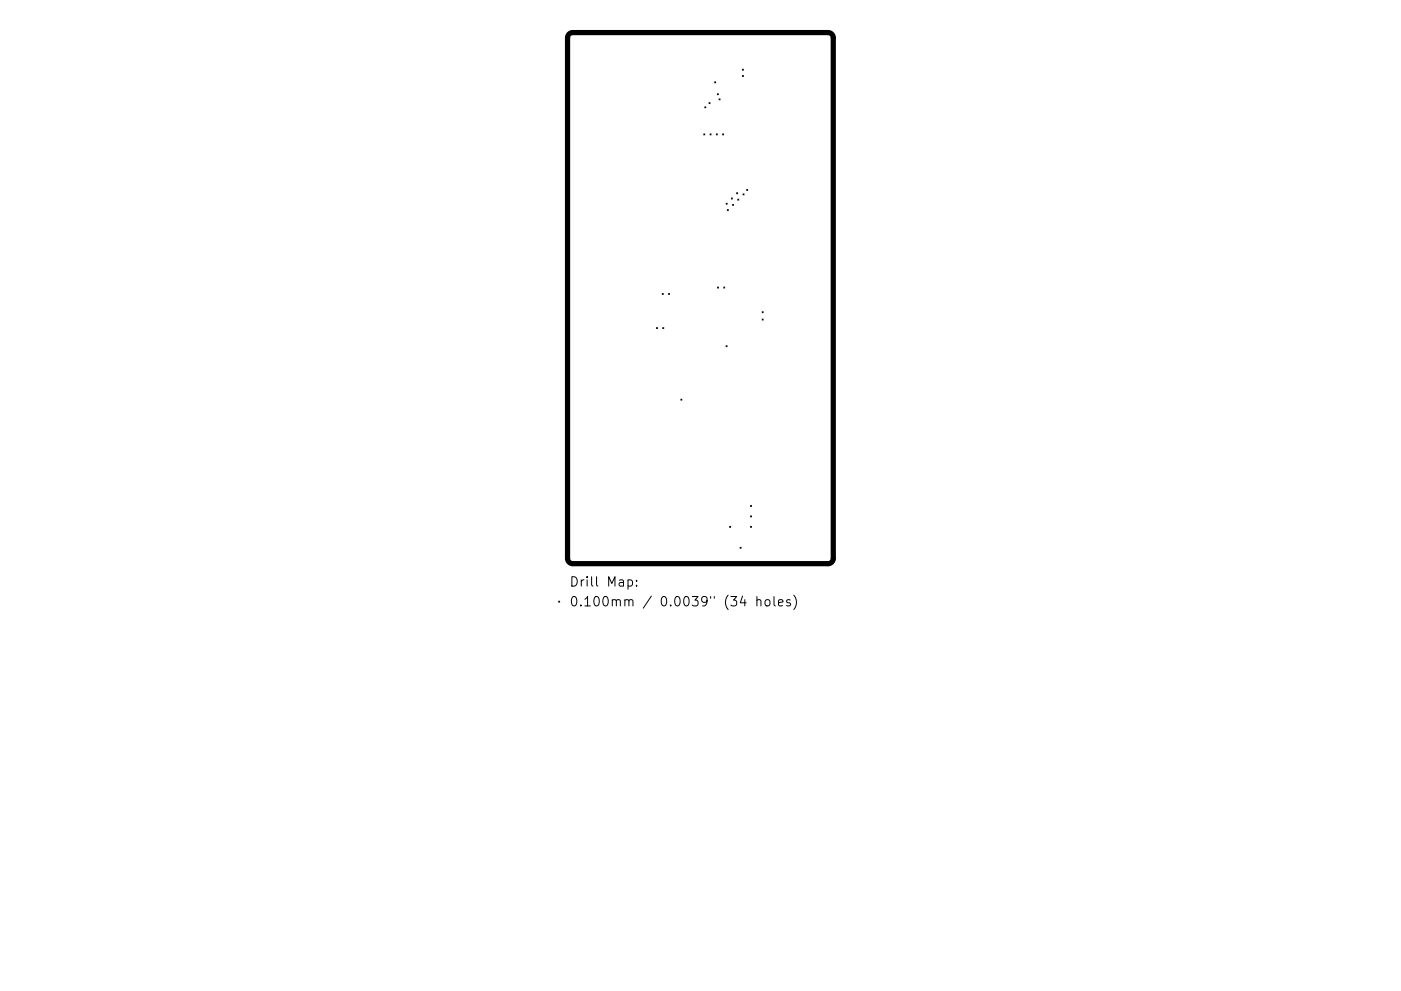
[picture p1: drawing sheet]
<svg xmlns="http://www.w3.org/2000/svg" width="297mm" height="210mm" viewBox="0 0 297 210" stroke-linecap="round" stroke-linejoin="round" font-family="sans-serif">
<defs><g id="words">
<g font-size="2.8">
<text x="120.7" y="124.5">Drill Map:</text>
<text x="120.7" y="128.7">0.100mm / 0.0039&quot; (34 holes)</text>
</g>
</g></defs>
<path d="M120.7 7.2l.7-.3h54.2a1.11 1.11 0 0 1 1.1 1.1v110.5a1.11 1.11 0 0 1-1.1 1.1h-54.2a1.11 1.11 0 0 1-1.1-1.1v-110.5z" fill="none" stroke="#000" stroke-width="1.1"/>
<g fill="none" stroke="#000" stroke-width=".21">
<path d="M151.5 17.4l.2 .2M151.7 17.4l-.2 .2M152.1 19.9l.2 .2M152.3 19.9l-.2 .2M157.4 14.7l.2 .2M157.4 16l.2 .2M157.6 14.7l-.2 .2M157.6 16l-.2 .2M149.2 28.4l.2 .2M149.4 28.4l-.2 .2M149.4 22.7l.3 .2M149.7 22.7l-.3 .2"/>
<path d="M150.3 21.8l.2 .2M150.5 21.8l-.2 .2M150.5 28.4l.3 .2M150.8 28.4l-.3 .2M151.9 28.4l.2 .2M152.1 28.4l-.2 .2M152.4 21l.3 .2M152.7 21l-.3 .2M153.2 28.4l.2 .2M153.4 28.4l-.2 .2M154 43.1l.2 .2M154.2 43.1l-.2 .2"/>
<path d="M154.2 44.5l.2 .2M154.4 44.5l-.2 .2M155.1 42l.2 .2M155.3 42l-.2 .2M155.3 43.4l.2 .2M155.5 43.4l-.2 .2M156.2 40.9l.2 .2M156.4 40.9l-.2 .2M156.4 42.2l.2 .3M156.6 42.2l-.2 .3M157.5 41.1l.3 .3M157.8 41.1l-.3 .3"/>
<path d="M158.3 40.2l.2 .2M158.5 40.2l-.2 .2M139.2 69.5l.2 .2M139.4 69.5l-.2 .2M140.4 62.3l.2 .2M140.5 69.5l.2 .2M140.6 62.3l-.2 .2M140.7 69.5l-.2 .2M141.7 62.3l.3 .2M142 62.3l-.3 .2M152.1 60.9l.2 .2M152.3 60.9l-.2 .2"/>
<path d="M153.4 60.9l.3 .2M153.7 60.9l-.3 .2M153.9 73.3l.3 .3M154.2 73.3l-.3 .3M161.6 66.1l.2 .3M161.6 67.7l.2 .2M161.8 66.1l-.2 .3M161.8 67.7l-.2 .2M144.4 84.7l.2 .2M144.6 84.7l-.2 .2M154.7 111.7l.2 .2M154.9 111.7l-.2 .2"/>
<path d="M156.9 116.1l.2 .2M157.1 116.1l-.2 .2M159.1 107.2l.2 .3M159.1 109.5l.2 .2M159.1 111.7l.2 .2M159.3 107.2l-.2 .3M159.3 109.5l-.2 .2M159.3 111.7l-.2 .2M118.4 127.5l.3 .3M118.7 127.5l-.3 .3M133.1 123.1l.6-.1 .4 .4v.6l-.2 .3h-.8M135 124.2v.2"/>
<path d="M135 123.1v.2M157.4 126.5l-.4 1.4h1.2M160.5 127.4l.3-.2 .4 .1 .1 1.3M160.5 126.6v2M162.4 127.3l.2-.1a.54 .54 0 0 1 .6 .4v.6a.54 .54 0 0 1-.5 .4 .54 .54 0 0 1-.5-.4v-.6zM164.1 126.6v1.7l.3 .3M165.1 127.9l.9-.2-.1-.4-.6-.1-.2 .3v1h.8M167.5 127.3l-.4-.1-.3 .3 .1 .3 .6 .2v.5h-.7M168.3 126.3a2.29 2.29 0 0 1 0 3"/>
</g>
<use href="#words"/>
</svg>
